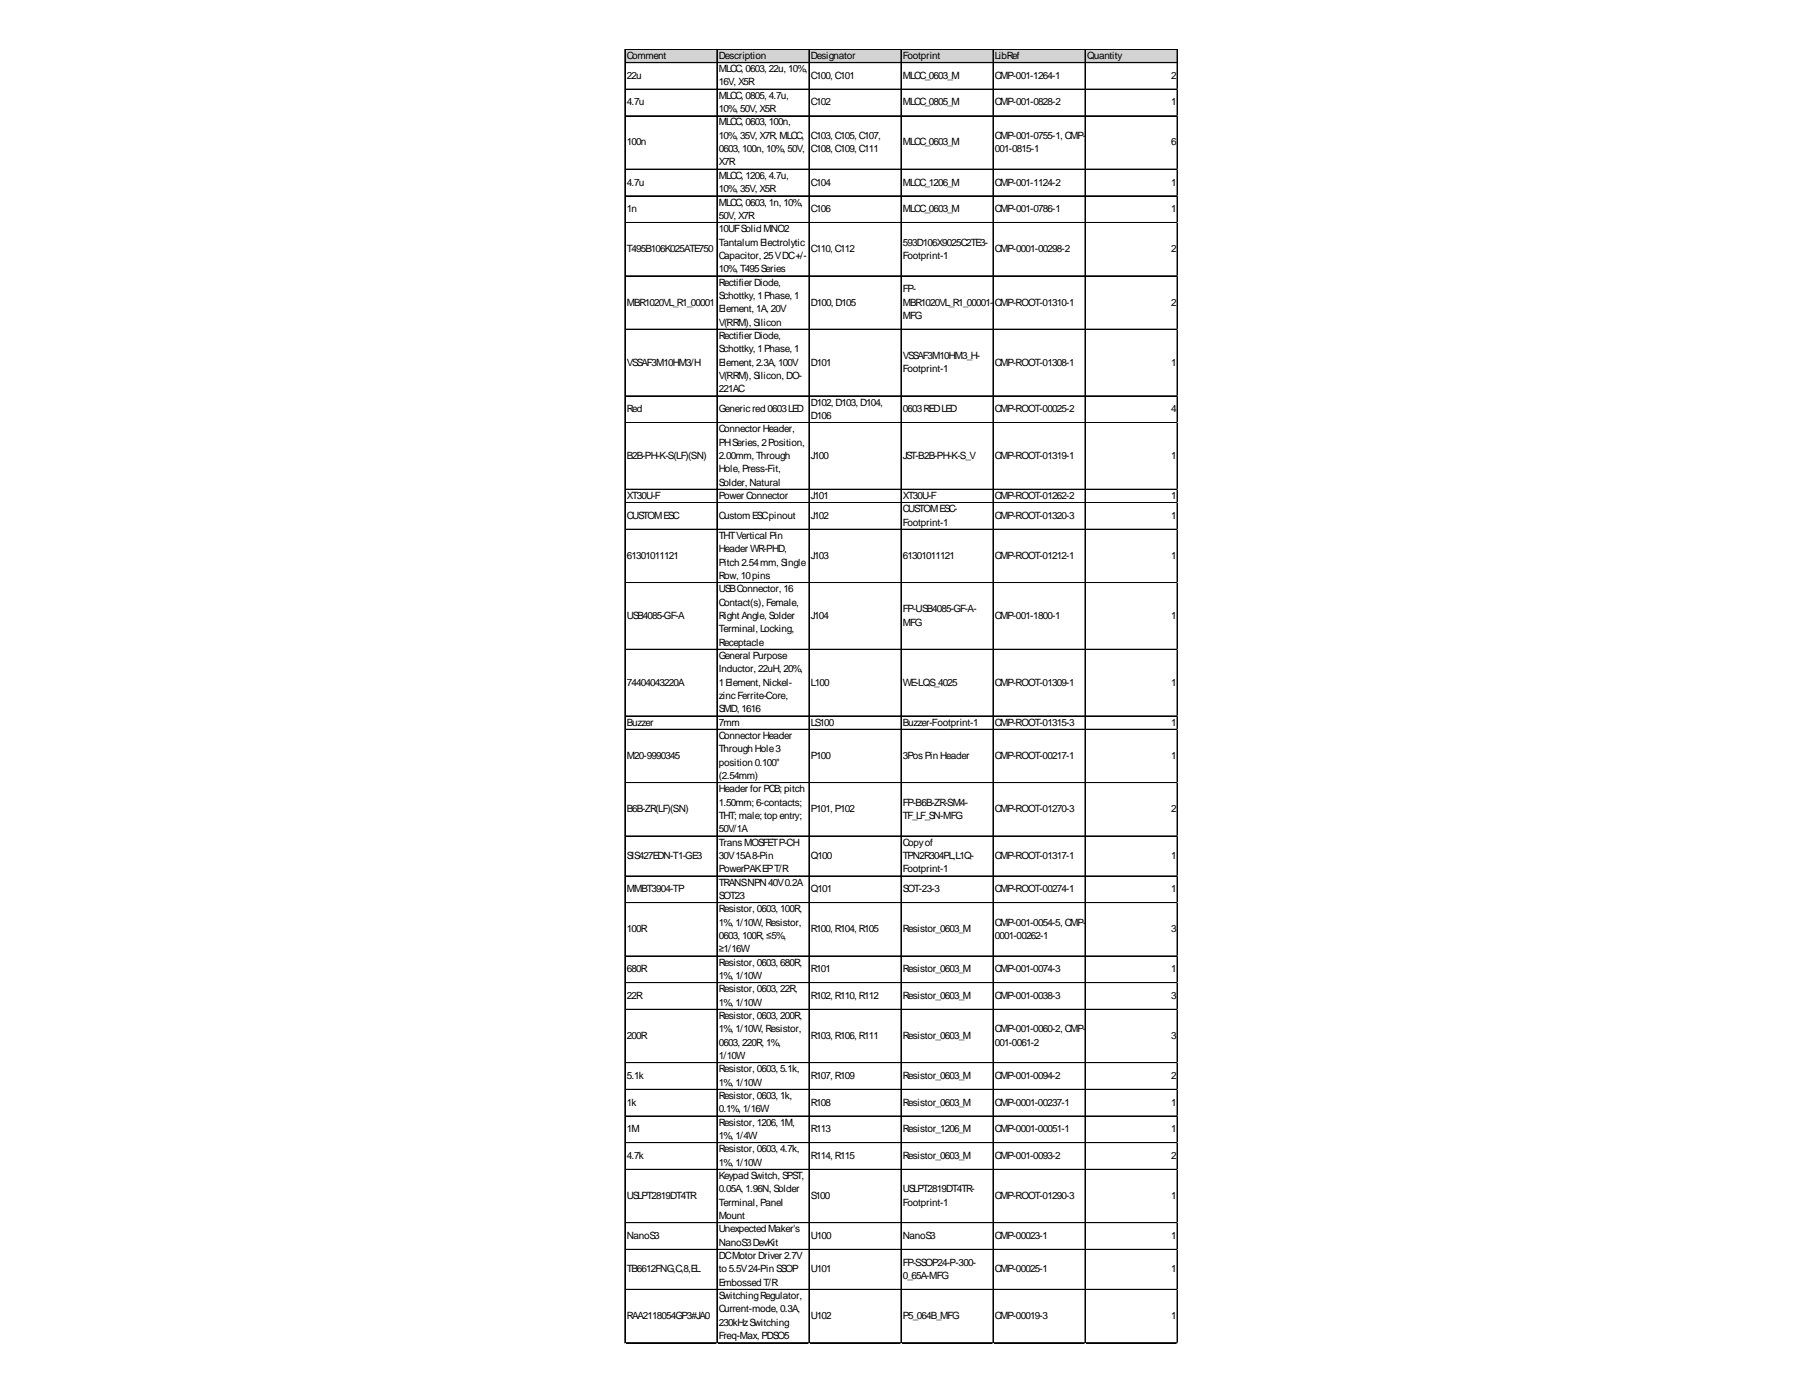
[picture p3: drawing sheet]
<svg xmlns="http://www.w3.org/2000/svg" width="279mm" height="216mm" viewBox="0 0 279 216" stroke-linecap="round" stroke-linejoin="round" font-family="sans-serif">
<defs><g id="words">
<g font-size="1.5">
<text x="97.1" y="9.1">Comment</text>
<text x="111.3" y="9.1">Description</text>
<text x="111.3" y="11.2">MLCC, 0603, 22u, 10%,</text>
<text x="125.6" y="9.1">Designator</text>
<text x="139.8" y="9.1">Footprint</text>
<text x="154.1" y="9.1">LibRef</text>
<text x="168.4" y="9.1">Quantity</text>
<text x="97.1" y="12.2">22u</text>
<text x="97.1" y="16.3">4.7u</text>
<text x="111.3" y="13.2">16V, X5R</text>
<text x="111.3" y="15.3">MLCC, 0805, 4.7u,</text>
<text x="111.3" y="17.4">10%, 50V, X5R</text>
<text x="125.6" y="12.2">C100, C101</text>
<text x="125.6" y="16.3">C102</text>
<text x="139.8" y="12.2">MLCC_0603_M</text>
<text x="139.8" y="16.3">MLCC_0805_M</text>
<text x="154.1" y="12.2">CMP-001-1264-1</text>
<text x="154.1" y="16.3">CMP-001-0828-2</text>
<text x="181.4" y="12.2">2</text>
<text x="181.4" y="16.3">1</text>
<text x="97.1" y="22.5">100n</text>
<text x="111.3" y="19.4">MLCC, 0603, 100n,</text>
<text x="111.3" y="21.5">10%, 35V, X7R, MLCC,</text>
<text x="111.3" y="23.6">0603, 100n, 10%, 50V,</text>
<text x="125.6" y="21.5">C103, C105, C107,</text>
<text x="125.6" y="23.6">C108, C109, C111</text>
<text x="139.8" y="22.5">MLCC_0603_M</text>
<text x="154.1" y="21.5">CMP-001-0755-1, CMP-</text>
<text x="154.1" y="23.6">001-0815-1</text>
<text x="181.4" y="22.5">6</text>
<text x="97.1" y="28.7">4.7u</text>
<text x="111.3" y="25.6">X7R</text>
<text x="111.3" y="27.7">MLCC, 1206, 4.7u,</text>
<text x="111.3" y="29.8">10%, 35V, X5R</text>
<text x="125.6" y="28.7">C104</text>
<text x="139.8" y="28.7">MLCC_1206_M</text>
<text x="154.1" y="28.7">CMP-001-1124-2</text>
<text x="181.4" y="28.7">1</text>
<text x="97.1" y="32.9">1n</text>
<text x="111.3" y="31.8">MLCC, 0603, 1n, 10%,</text>
<text x="111.3" y="33.9">50V, X7R</text>
<text x="111.3" y="36">10UFSolid MNO2</text>
<text x="125.6" y="32.9">C106</text>
<text x="139.8" y="32.9">MLCC_0603_M</text>
<text x="154.1" y="32.9">CMP-001-0786-1</text>
<text x="181.4" y="32.9">1</text>
<text x="97.1" y="39.1">T495B106K025ATE750</text>
<text x="111.3" y="38">TantalumElectrolytic</text>
<text x="111.3" y="40.1">Capacitor, 25VDC+/-</text>
<text x="125.6" y="39.1">C110, C112</text>
<text x="139.8" y="38">593D106X9025C2TE3-</text>
<text x="139.8" y="40.1">Footprint-1</text>
<text x="154.1" y="39.1">CMP-0001-00298-2</text>
<text x="181.4" y="39.1">2</text>
<text x="97.1" y="47.3">MBR1020VL_R1_00001</text>
<text x="111.3" y="42.2">10%, T495Series</text>
<text x="111.3" y="44.2">Rectifier Diode,</text>
<text x="111.3" y="46.3">Schottky, 1Phase, 1</text>
<text x="125.6" y="47.3">D100, D105</text>
<text x="139.8" y="45.3">FP-</text>
<text x="139.8" y="47.3">MBR1020VL_R1_00001-</text>
<text x="154.1" y="47.3">CMP-ROOT-01310-1</text>
<text x="181.4" y="47.3">2</text>
<text x="111.3" y="48.4">Element, 1A, 20V</text>
<text x="111.3" y="50.4">V(RRM), Silicon</text>
<text x="111.3" y="52.5">Rectifier Diode,</text>
<text x="139.8" y="49.4">MFG</text>
<text x="97.1" y="56.6">VSSAF3M10HM3/H</text>
<text x="111.3" y="54.5">Schottky, 1Phase, 1</text>
<text x="111.3" y="56.6">Element, 2.3A, 100V</text>
<text x="111.3" y="58.7">V(RRM), Silicon, DO-</text>
<text x="125.6" y="56.6">D101</text>
<text x="139.8" y="55.6">VSSAF3M10HM3_H-</text>
<text x="139.8" y="57.6">Footprint-1</text>
<text x="154.1" y="56.6">CMP-ROOT-01308-1</text>
<text x="181.4" y="56.6">1</text>
<text x="97.1" y="63.8">Red</text>
<text x="111.3" y="60.7">221AC</text>
<text x="111.3" y="63.8">Genericred 0603LED</text>
<text x="125.6" y="62.8">D102, D103, D104,</text>
<text x="125.6" y="64.9">D106</text>
<text x="139.8" y="63.8">0603REDLED</text>
<text x="154.1" y="63.8">CMP-ROOT-00025-2</text>
<text x="181.4" y="63.8">4</text>
<text x="97.1" y="71.1">B2B-PH-K-S(LF)(SN)</text>
<text x="111.3" y="66.9">Connector Header,</text>
<text x="111.3" y="69">PHSeries, 2Position,</text>
<text x="111.3" y="71.1">2.00mm, Through</text>
<text x="125.6" y="71.1">J100</text>
<text x="139.8" y="71.1">JST-B2B-PH-K-S_V</text>
<text x="154.1" y="71.1">CMP-ROOT-01319-1</text>
<text x="181.4" y="71.1">1</text>
<text x="97.1" y="77.3">XT30U-F</text>
<text x="111.3" y="73.1">Hole, Press-Fit,</text>
<text x="111.3" y="75.2">Solder, Natural</text>
<text x="111.3" y="77.3">Power Connector</text>
<text x="125.6" y="77.3">J101</text>
<text x="139.8" y="77.3">XT30U-F</text>
<text x="154.1" y="77.3">CMP-ROOT-01262-2</text>
<text x="181.4" y="77.3">1</text>
<text x="97.1" y="80.4">CUSTOMESC</text>
<text x="111.3" y="80.4">CustomESCpinout</text>
<text x="111.3" y="83.5">THTVertical Pin</text>
<text x="125.6" y="80.4">J102</text>
<text x="139.8" y="79.3">CUSTOMESC-</text>
<text x="139.8" y="81.4">Footprint-1</text>
<text x="154.1" y="80.4">CMP-ROOT-01320-3</text>
<text x="181.4" y="80.4">1</text>
<text x="97.1" y="86.6">61301011121</text>
<text x="111.3" y="85.5">Header WR-PHD,</text>
<text x="111.3" y="87.6">Pitch 2.54mm, Single</text>
<text x="111.3" y="89.7">Row, 10pins</text>
<text x="125.6" y="86.6">J103</text>
<text x="139.8" y="86.6">61301011121</text>
<text x="154.1" y="86.6">CMP-ROOT-01212-1</text>
<text x="181.4" y="86.6">1</text>
<text x="97.1" y="95.9">USB4085-GF-A</text>
<text x="111.3" y="91.7">USBConnector, 16</text>
<text x="111.3" y="93.8">Contact(s), Female,</text>
<text x="111.3" y="95.9">Right Angle, Solder</text>
<text x="125.6" y="95.9">J104</text>
<text x="139.8" y="94.8">FP-USB4085-GF-A-</text>
<text x="154.1" y="95.9">CMP-001-1800-1</text>
<text x="181.4" y="95.9">1</text>
<text x="111.3" y="97.9">Terminal, Locking,</text>
<text x="111.3" y="100">Receptacle</text>
<text x="139.8" y="96.9">MFG</text>
<text x="97.1" y="106.2">74404043220A</text>
<text x="111.3" y="102.1">General Purpose</text>
<text x="111.3" y="104.1">Inductor, 22uH, 20%,</text>
<text x="111.3" y="106.2">1Element, Nickel-</text>
<text x="125.6" y="106.2">L100</text>
<text x="139.8" y="106.2">WE-LQS_4025</text>
<text x="154.1" y="106.2">CMP-ROOT-01309-1</text>
<text x="181.4" y="106.2">1</text>
<text x="97.1" y="112.4">Buzzer</text>
<text x="111.3" y="108.2">zincFerrite-Core,</text>
<text x="111.3" y="110.3">SMD, 1616</text>
<text x="111.3" y="112.4">7mm</text>
<text x="125.6" y="112.4">LS100</text>
<text x="139.8" y="112.4">Buzzer-Footprint-1</text>
<text x="154.1" y="112.4">CMP-ROOT-01315-3</text>
<text x="181.4" y="112.4">1</text>
<text x="97.1" y="117.5">M20-9990345</text>
<text x="111.3" y="114.4">Connector Header</text>
<text x="111.3" y="116.5">Through Hole3</text>
<text x="111.3" y="118.6">position 0.100&quot;</text>
<text x="125.6" y="117.5">P100</text>
<text x="139.8" y="117.5">3PosPin Header</text>
<text x="154.1" y="117.5">CMP-ROOT-00217-1</text>
<text x="181.4" y="117.5">1</text>
<text x="97.1" y="125.8">B6B-ZR(LF)(SN)</text>
<text x="111.3" y="120.6">(2.54mm)</text>
<text x="111.3" y="122.7">Header for PCB; pitch</text>
<text x="111.3" y="124.8">1.50mm; 6-contacts;</text>
<text x="125.6" y="125.8">P101, P102</text>
<text x="139.8" y="124.8">FP-B6B-ZR-SM4-</text>
<text x="154.1" y="125.8">CMP-ROOT-01270-3</text>
<text x="181.4" y="125.8">2</text>
<text x="111.3" y="126.8">THT; male; top entry;</text>
<text x="111.3" y="128.9">50V/1A</text>
<text x="111.3" y="131">TransMOSFETP-CH</text>
<text x="139.8" y="126.8">TF_LF_SN-MFG</text>
<text x="139.8" y="131">Copyof</text>
<text x="97.1" y="133">SIS427EDN-T1-GE3</text>
<text x="111.3" y="133">30V15A8-Pin</text>
<text x="111.3" y="135.1">PowerPAKEPT/R</text>
<text x="111.3" y="137.2">TRANSNPN40V0.2A</text>
<text x="125.6" y="133">Q100</text>
<text x="139.8" y="133">TPN2R304PL,L1Q-</text>
<text x="139.8" y="135.1">Footprint-1</text>
<text x="154.1" y="133">CMP-ROOT-01317-1</text>
<text x="181.4" y="133">1</text>
<text x="97.1" y="138.2">MMBT3904-TP</text>
<text x="111.3" y="139.2">SOT23</text>
<text x="111.3" y="141.3">Resistor, 0603, 100R,</text>
<text x="111.3" y="143.4">1%, 1/10W, Resistor,</text>
<text x="125.6" y="138.2">Q101</text>
<text x="139.8" y="138.2">SOT-23-3</text>
<text x="154.1" y="138.2">CMP-ROOT-00274-1</text>
<text x="154.1" y="143.4">CMP-001-0054-5, CMP-</text>
<text x="181.4" y="138.2">1</text>
<text x="97.1" y="144.4">100R</text>
<text x="111.3" y="145.4">0603, 100R, ≤5%,</text>
<text x="111.3" y="147.5">≥1/16W</text>
<text x="111.3" y="149.6">Resistor, 0603, 680R,</text>
<text x="125.6" y="144.4">R100, R104, R105</text>
<text x="139.8" y="144.4">Resistor_0603_M</text>
<text x="154.1" y="145.4">0001-00262-1</text>
<text x="181.4" y="144.4">3</text>
<text x="97.1" y="150.6">680R</text>
<text x="97.1" y="154.7">22R</text>
<text x="111.3" y="151.6">1%, 1/10W</text>
<text x="111.3" y="153.7">Resistor, 0603, 22R,</text>
<text x="111.3" y="155.8">1%, 1/10W</text>
<text x="125.6" y="150.6">R101</text>
<text x="125.6" y="154.7">R102, R110, R112</text>
<text x="139.8" y="150.6">Resistor_0603_M</text>
<text x="139.8" y="154.7">Resistor_0603_M</text>
<text x="154.1" y="150.6">CMP-001-0074-3</text>
<text x="154.1" y="154.7">CMP-001-0038-3</text>
<text x="181.4" y="150.6">1</text>
<text x="181.4" y="154.7">3</text>
<text x="97.1" y="160.9">200R</text>
<text x="111.3" y="157.8">Resistor, 0603, 200R,</text>
<text x="111.3" y="159.9">1%, 1/10W, Resistor,</text>
<text x="111.3" y="162">0603, 220R, 1%,</text>
<text x="125.6" y="160.9">R103, R106, R111</text>
<text x="139.8" y="160.9">Resistor_0603_M</text>
<text x="154.1" y="159.9">CMP-001-0060-2, CMP-</text>
<text x="154.1" y="162">001-0061-2</text>
<text x="181.4" y="160.9">3</text>
<text x="97.1" y="167.1">5.1k</text>
<text x="111.3" y="164">1/10W</text>
<text x="111.3" y="166.1">Resistor, 0603, 5.1k,</text>
<text x="125.6" y="167.1">R107, R109</text>
<text x="139.8" y="167.1">Resistor_0603_M</text>
<text x="154.1" y="167.1">CMP-001-0094-2</text>
<text x="181.4" y="167.1">2</text>
<text x="97.1" y="171.2">1k</text>
<text x="111.3" y="168.1">1%, 1/10W</text>
<text x="111.3" y="170.2">Resistor, 0603, 1k,</text>
<text x="111.3" y="172.3">0.1%, 1/16W</text>
<text x="125.6" y="171.2">R108</text>
<text x="139.8" y="171.2">Resistor_0603_M</text>
<text x="154.1" y="171.2">CMP-0001-00237-1</text>
<text x="181.4" y="171.2">1</text>
<text x="97.1" y="175.4">1M</text>
<text x="97.1" y="179.5">4.7k</text>
<text x="111.3" y="174.3">Resistor, 1206, 1M,</text>
<text x="111.3" y="176.4">1%, 1/4W</text>
<text x="111.3" y="178.5">Resistor, 0603, 4.7k,</text>
<text x="125.6" y="175.4">R113</text>
<text x="125.6" y="179.5">R114, R115</text>
<text x="139.8" y="175.4">Resistor_1206_M</text>
<text x="139.8" y="179.5">Resistor_0603_M</text>
<text x="154.1" y="175.4">CMP-0001-00051-1</text>
<text x="154.1" y="179.5">CMP-001-0093-2</text>
<text x="181.4" y="175.4">1</text>
<text x="181.4" y="179.5">2</text>
<text x="97.1" y="185.7">USLPT2819DT4TR</text>
<text x="111.3" y="180.5">1%, 1/10W</text>
<text x="111.3" y="182.6">Keypad Switch, SPST,</text>
<text x="111.3" y="184.7">0.05A, 1.96N, Solder</text>
<text x="125.6" y="185.7">S100</text>
<text x="139.8" y="184.7">USLPT2819DT4TR-</text>
<text x="154.1" y="185.7">CMP-ROOT-01290-3</text>
<text x="181.4" y="185.7">1</text>
<text x="97.1" y="191.9">NanoS3</text>
<text x="111.3" y="186.7">Terminal, Panel</text>
<text x="111.3" y="188.8">Mount</text>
<text x="111.3" y="190.9">Unexpected Maker's</text>
<text x="125.6" y="191.9">U100</text>
<text x="139.8" y="186.7">Footprint-1</text>
<text x="139.8" y="191.9">NanoS3</text>
<text x="154.1" y="191.9">CMP-00023-1</text>
<text x="181.4" y="191.9">1</text>
<text x="97.1" y="197.1">TB6612FNG,C,8,EL</text>
<text x="111.3" y="192.9">NanoS3DevKit</text>
<text x="111.3" y="195">DCMotor Driver 2.7V</text>
<text x="111.3" y="197.1">to 5.5V24-Pin SSOP</text>
<text x="125.6" y="197.1">U101</text>
<text x="139.8" y="196">FP-SSOP24-P-300-</text>
<text x="154.1" y="197.1">CMP-00025-1</text>
<text x="181.4" y="197.1">1</text>
<text x="111.3" y="199.1">Embossed T/R</text>
<text x="111.3" y="201.2">SwitchingRegulator,</text>
<text x="111.3" y="203.3">Current-mode, 0.3A,</text>
<text x="139.8" y="198.1">0_65A-MFG</text>
<text x="97.1" y="204.3">RAA2118054GP3#JA0</text>
<text x="111.3" y="205.3">230kHzSwitching</text>
<text x="111.3" y="207.4">Freq-Max, PDSO5</text>
<text x="125.6" y="204.3">U102</text>
<text x="139.8" y="204.3">P5_064B_MFG</text>
<text x="154.1" y="204.3">CMP-00019-3</text>
<text x="181.4" y="204.3">1</text>
</g>
</g></defs>
<path d="M96.8 7.7h85.7v2.1h-85.7z" fill="#d3d3d3"/>
<g fill="none" stroke="#000" stroke-width=".15">
<path d="M96.8 7.6v200.5M96.9 7.6h85.5M96.9 7.7h85.5M96.9 9.7h85.5M96.9 13.8h85.5M96.9 13.9h85.5M96.9 17.9h85.5M96.9 18h85.5M111 7.7v200.4M111.1 7.7v200.4M125.3 7.7v200.4M139.5 7.7v200.4"/>
<path d="M139.6 7.7v200.4M153.8 7.7v200.4M168 7.7v200.4M168.1 7.7v200.4M182.3 7.7v200.4M182.4 7.7v200.4M96.9 26.2h85.5M96.9 30.3h85.5M96.9 30.4h85.5M96.9 34.5h85.5M96.9 42.7h85.5M96.9 42.8h85.5"/>
<path d="M96.9 51h85.5M96.9 61.3h85.5M96.9 61.4h85.5M96.9 65.4h85.5M96.9 65.5h85.5M96.9 75.8h85.5M96.9 77.8h85.5M96.9 77.9h85.5M96.9 82h85.5M96.9 90.2h85.5M96.9 90.3h85.5M96.9 100.5h85.5"/>
<path d="M96.9 100.6h85.5M96.9 110.9h85.5M96.9 112.9h85.5M96.9 113h85.5M96.9 121.2h85.5M96.9 121.3h85.5M96.9 129.5h85.5M96.9 135.7h85.5M96.9 139.8h85.5M96.9 148.1h85.5M96.9 152.2h85.5M96.9 156.3h85.5"/>
<path d="M96.9 156.4h85.5M96.9 164.6h85.5M96.9 168.7h85.5M96.9 168.8h85.5M96.9 172.8h85.5M96.9 172.9h85.5M96.9 177h85.5M96.9 181.1h85.5M96.9 181.2h85.5M96.9 189.4h85.5M96.9 193.5h85.5M96.9 199.7h85.5"/>
<path d="M96.9 208h85.5"/>
</g>
<path d="M96.8 208.1h.1" fill="none" stroke="#e0e0e0" stroke-width=".15"/>
<path d="M96.8 208.1h.1z" fill="#e0e0e0"/>
<path d="M111 208.1h.1" fill="none" stroke="#e0e0e0" stroke-width=".15"/>
<path d="M111 208.1h.1z" fill="#e0e0e0"/>
<path d="M125.3 208.1h.1" fill="none" stroke="#e0e0e0" stroke-width=".15"/>
<path d="M125.3 208.1h.1z" fill="#e0e0e0"/>
<path d="M139.5 208.1h.1" fill="none" stroke="#e0e0e0" stroke-width=".15"/>
<path d="M139.5 208.1h.1z" fill="#e0e0e0"/>
<path d="M153.8 208.1h.1" fill="none" stroke="#e0e0e0" stroke-width=".15"/>
<path d="M153.8 208.1h.1z" fill="#e0e0e0"/>
<path d="M168 208.1h.1" fill="none" stroke="#e0e0e0" stroke-width=".15"/>
<path d="M168 208.1h.1z" fill="#e0e0e0"/>
<path d="M182.3 208.1h.1" fill="none" stroke="#e0e0e0" stroke-width=".15"/>
<path d="M182.3 208.1h.1z" fill="#e0e0e0"/>
<path d="M182.4 13.8h.1" fill="none" stroke="#e0e0e0" stroke-width=".15"/>
<path d="M182.4 13.8l.1 .1z" fill="#e0e0e0"/>
<path d="M182.4 17.9h.1" fill="none" stroke="#e0e0e0" stroke-width=".15"/>
<path d="M182.4 17.9l.1 .1z" fill="#e0e0e0"/>
<path d="M182.4 26.2h.1" fill="none" stroke="#e0e0e0" stroke-width=".15"/>
<path d="M182.4 26.2l.1 .1z" fill="#e0e0e0"/>
<path d="M182.4 30.3h.1" fill="none" stroke="#e0e0e0" stroke-width=".15"/>
<path d="M182.4 30.3l.1 .1z" fill="#e0e0e0"/>
<path d="M182.4 34.5h.1" fill="none" stroke="#e0e0e0" stroke-width=".15"/>
<path d="M182.4 34.5l.1 .1z" fill="#e0e0e0"/>
<path d="M182.4 42.7h.1" fill="none" stroke="#e0e0e0" stroke-width=".15"/>
<path d="M182.4 42.7l.1 .1z" fill="#e0e0e0"/>
<path d="M182.4 51h.1" fill="none" stroke="#e0e0e0" stroke-width=".15"/>
<path d="M182.4 51l.1 .1z" fill="#e0e0e0"/>
<path d="M182.4 61.3h.1" fill="none" stroke="#e0e0e0" stroke-width=".15"/>
<path d="M182.4 61.3l.1 .1z" fill="#e0e0e0"/>
<path d="M182.4 65.4h.1" fill="none" stroke="#e0e0e0" stroke-width=".15"/>
<path d="M182.4 65.4l.1 .1z" fill="#e0e0e0"/>
<path d="M182.4 75.8h.1" fill="none" stroke="#e0e0e0" stroke-width=".15"/>
<path d="M182.4 75.8l.1 .1z" fill="#e0e0e0"/>
<path d="M182.4 77.8h.1" fill="none" stroke="#e0e0e0" stroke-width=".15"/>
<path d="M182.4 77.8l.1 .1z" fill="#e0e0e0"/>
<path d="M182.4 82h.1" fill="none" stroke="#e0e0e0" stroke-width=".15"/>
<path d="M182.4 82l.1 .1z" fill="#e0e0e0"/>
<path d="M182.4 90.2h.1" fill="none" stroke="#e0e0e0" stroke-width=".15"/>
<path d="M182.4 90.2l.1 .1z" fill="#e0e0e0"/>
<path d="M182.4 100.5h.1" fill="none" stroke="#e0e0e0" stroke-width=".15"/>
<path d="M182.4 100.5l.1 .2z" fill="#e0e0e0"/>
<path d="M182.4 110.9h.1" fill="none" stroke="#e0e0e0" stroke-width=".15"/>
<path d="M182.4 110.9l.1 .1z" fill="#e0e0e0"/>
<path d="M182.4 112.9h.1" fill="none" stroke="#e0e0e0" stroke-width=".15"/>
<path d="M182.4 112.9l.1 .1z" fill="#e0e0e0"/>
<path d="M182.4 121.2h.1" fill="none" stroke="#e0e0e0" stroke-width=".15"/>
<path d="M182.4 121.2l.1 .1z" fill="#e0e0e0"/>
<path d="M182.4 129.5h.1" fill="none" stroke="#e0e0e0" stroke-width=".15"/>
<path d="M182.4 129.5l.1 .1z" fill="#e0e0e0"/>
<path d="M182.4 135.7h.1" fill="none" stroke="#e0e0e0" stroke-width=".15"/>
<path d="M182.4 135.7l.1 .1z" fill="#e0e0e0"/>
<path d="M182.4 139.8h.1" fill="none" stroke="#e0e0e0" stroke-width=".15"/>
<path d="M182.4 139.8l.1 .1z" fill="#e0e0e0"/>
<path d="M182.4 148.1h.1" fill="none" stroke="#e0e0e0" stroke-width=".15"/>
<path d="M182.4 148.1l.1 .1z" fill="#e0e0e0"/>
<path d="M182.4 152.2h.1" fill="none" stroke="#e0e0e0" stroke-width=".15"/>
<path d="M182.4 152.2l.1 .1z" fill="#e0e0e0"/>
<path d="M182.4 156.3h.1" fill="none" stroke="#e0e0e0" stroke-width=".15"/>
<path d="M182.4 156.3l.1 .1z" fill="#e0e0e0"/>
<path d="M182.4 164.6h.1" fill="none" stroke="#e0e0e0" stroke-width=".15"/>
<path d="M182.4 164.6l.1 .1z" fill="#e0e0e0"/>
<path d="M182.4 168.7h.1" fill="none" stroke="#e0e0e0" stroke-width=".15"/>
<path d="M182.4 168.7l.1 .1z" fill="#e0e0e0"/>
<path d="M182.4 172.8h.1" fill="none" stroke="#e0e0e0" stroke-width=".15"/>
<path d="M182.4 172.8l.1 .1z" fill="#e0e0e0"/>
<path d="M182.4 177h.1" fill="none" stroke="#e0e0e0" stroke-width=".15"/>
<path d="M182.4 177l.1 .1z" fill="#e0e0e0"/>
<path d="M182.4 181.1h.1" fill="none" stroke="#e0e0e0" stroke-width=".15"/>
<path d="M182.4 181.1l.1 .1z" fill="#e0e0e0"/>
<path d="M182.4 189.4h.1" fill="none" stroke="#e0e0e0" stroke-width=".15"/>
<path d="M182.4 189.4l.1 .1z" fill="#e0e0e0"/>
<path d="M182.4 193.5h.1" fill="none" stroke="#e0e0e0" stroke-width=".15"/>
<path d="M182.4 193.5l.1 .1z" fill="#e0e0e0"/>
<path d="M182.4 199.7h.1" fill="none" stroke="#e0e0e0" stroke-width=".15"/>
<path d="M182.4 199.7l.1 .1z" fill="#e0e0e0"/>
<path d="M182.4 208h.1" fill="none" stroke="#e0e0e0" stroke-width=".15"/>
<path d="M182.4 208l.1 .1z" fill="#e0e0e0"/>
<use href="#words"/>
</svg>
